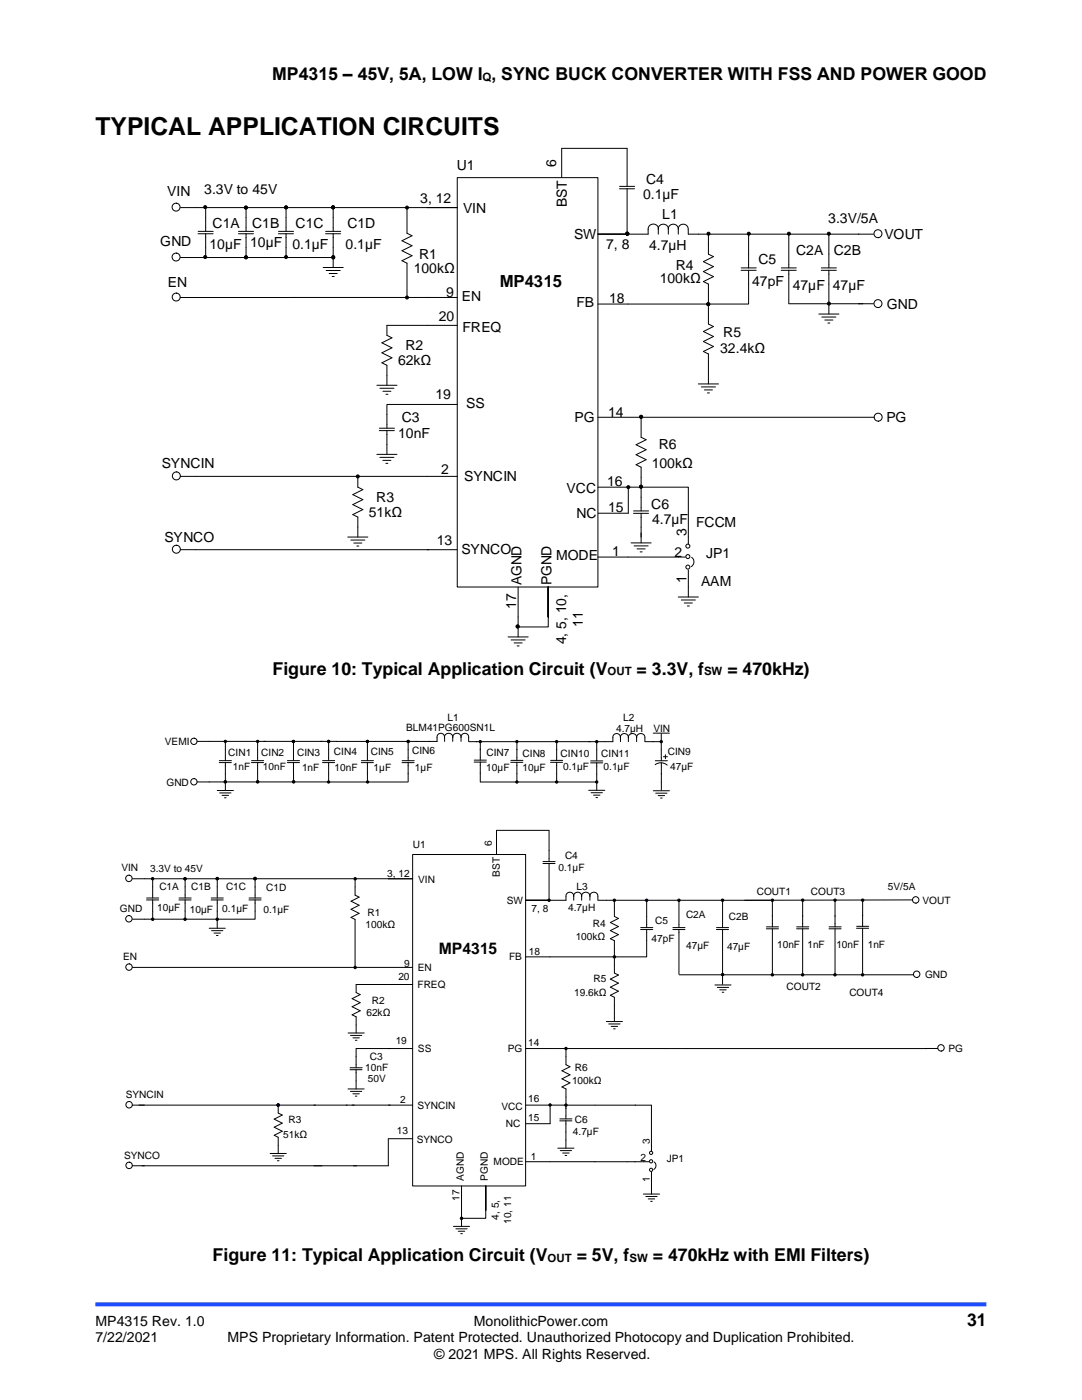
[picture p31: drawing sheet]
<svg xmlns="http://www.w3.org/2000/svg" width="216mm" height="279mm" viewBox="0 0 216 279" stroke-linecap="round" stroke-linejoin="round" font-family="sans-serif">
<defs><g id="words">
<text font-size="4.9" x="19" y="27">TYPICAL APPLICATION CIRCUITS</text>
<g font-size="3.5">
<text x="54.3" y="16">MP4315 – 45V, 5A, LOW I , SYNC BUCK CONVERTER WITH FSS AND POWER GOOD</text>
<text x="54.4" y="134.6">Figure 10: Typical Application Circuit (V</text>
<text x="127" y="134.6">= 3.3V, f</text>
<text x="145.1" y="134.6">= 470kHz)</text>
<text x="42.4" y="251.7">Figure 11: Typical Application Circuit (V</text>
<text x="115.1" y="251.7">= 5V, f</text>
<text x="130.3" y="251.7">= 470kHz with EMI Filters)</text>
<text x="193" y="264.5">31</text>
</g>
<text font-size="3.3" x="99.7" y="57.3">MP4315</text>
<text font-size="3.1" x="87.6" y="190.5">MP4315</text>
<g font-size="2.8">
<text x="91.1" y="34">U1</text>
<text x="111" y="33.4" transform="rotate(-90 111 33.4)">6</text>
<text x="33.4" y="39.2">VIN</text>
<text x="40.8" y="38.8">3.3V to 45V</text>
<text x="83.9" y="40.4">3, 12</text>
<text x="113.1" y="41.4" transform="rotate(-90 113.1 41.4)">BST</text>
<text x="128.3" y="39.7">0.1µF</text>
<text x="128.9" y="36.6">C4</text>
<text x="42.4" y="45.5">C1A</text>
<text x="50.3" y="45.5">C1B</text>
<text x="59" y="45.4">C1C</text>
<text x="69.3" y="45.5">C1D</text>
<text x="92.4" y="42.5">VIN</text>
<text x="114.6" y="47.7">SW</text>
<text x="132.1" y="43.7">L1</text>
<text x="165.3" y="44.5">3.3V/5A</text>
<text x="176.5" y="47.7">VOUT</text>
<text x="32" y="49.1">GND</text>
<text x="41.8" y="49.7">10µF 10µF</text>
<text x="58.4" y="49.7">0.1µF</text>
<text x="69" y="49.7">0.1µF</text>
<text x="83.6" y="51.7">R1</text>
<text x="121" y="49.7">7, 8</text>
<text x="129.5" y="49.9">4.7µH</text>
<text x="134.8" y="53.8">R4</text>
<text x="151.3" y="52.7">C5</text>
<text x="158.9" y="50.8">C2A</text>
<text x="166.4" y="50.8">C2B</text>
<text x="33.5" y="57.3">EN</text>
<text x="82.6" y="54.5">100k</text>
<text x="89" y="59.2">9</text>
<text x="131.7" y="56.6">100k</text>
<text x="150.1" y="57">47pF</text>
<text x="158.2" y="57.9">47µF</text>
<text x="166.2" y="58">47µF</text>
<text x="87.5" y="64.1">20</text>
<text x="92.2" y="60.1">EN</text>
<text x="115" y="61.3">FB</text>
<text x="121.6" y="60.4">18</text>
<text x="177" y="61.7">GND</text>
<text x="80.9" y="69.8">R2</text>
<text x="92.3" y="66.3">FREQ</text>
<text x="143.7" y="70.5">32.4k</text>
<text x="144.3" y="67.3">R5</text>
<text x="79.4" y="72.8">62k</text>
<text x="86.9" y="79.7">19</text>
<text x="93" y="81.5">SS</text>
<text x="121.4" y="83.1">14</text>
<text x="79.5" y="87.5">10nF</text>
<text x="80.2" y="84.2">C3</text>
<text x="114.7" y="84.3">PG</text>
<text x="131.5" y="89.7">R6</text>
<text x="176.9" y="84.3">PG</text>
<text x="32.3" y="93.3">SYNCIN</text>
<text x="88" y="94.7">2</text>
<text x="92.6" y="96">SYNCIN</text>
<text x="130.1" y="93.3">100k</text>
<text x="75.1" y="100.1">R3</text>
<text x="113" y="98.4">VCC</text>
<text x="121.2" y="97">16</text>
<text x="129.9" y="101.7">C6</text>
<text x="73.6" y="103.1">51k</text>
<text x="115.1" y="103.3">NC</text>
<text x="121.3" y="102.1">15</text>
<text x="130.1" y="104.5">4.7µF</text>
<text x="137" y="107" transform="rotate(-90 137 107)">3</text>
<text x="138.9" y="105.2">FCCM</text>
<text x="32.8" y="108.2">SYNCO</text>
<text x="87.1" y="108.7">13</text>
<text x="92.1" y="110.5">SYNCO</text>
<text x="111" y="111.8">MODE</text>
<text x="122.1" y="110.9">1</text>
<text x="134.6" y="111.1">2</text>
<text x="140.9" y="111.4">JP1</text>
<text x="104" y="116.8" transform="rotate(-90 104 116.8)">AGND</text>
<text x="110" y="116.8" transform="rotate(-90 110 116.8)">PGND</text>
<text x="137" y="116.3" transform="rotate(-90 137 116.3)">1</text>
<text x="139.9" y="117">AAM</text>
<text x="103" y="121.5" transform="rotate(-90 103 121.5)">17</text>
<text x="116.3" y="125.1" transform="rotate(-90 116.3 125.1)">11</text>
<text x="112.9" y="128.6" transform="rotate(-90 112.9 128.6)">4, 5, 10,</text>
<text x="19" y="264.5">MP4315 Rev. 1.0</text>
<text x="19" y="267.9">7/22/2021</text>
<text x="45.4" y="267.9">MPS Proprietary Information. Patent Protected. Unauthorized Photocopy and Duplication Prohibited.</text>
<text x="94.6" y="264.5">MonolithicPower.com</text>
<text x="86.6" y="271.2">© 2021 MPS. All Rights Reserved.</text>
</g>
<g font-size="2.3">
<text x="96.3" y="16.2">Q</text>
<text x="121.2" y="134.8">OUT</text>
<text x="140.5" y="134.8">SW</text>
<text x="109.3" y="251.9">OUT</text>
<text x="125.6" y="251.9">SW</text>
</g>
<g font-size="2">
<text x="89.3" y="143.8">L1</text>
<text x="124.3" y="143.9">L2</text>
<text x="32.9" y="148.7">VEMI</text>
<text x="81.1" y="145.9">BLM41PG600SN1L</text>
<text x="122.9" y="146">4.7µH</text>
<text x="130.4" y="146">VIN</text>
<text x="45.6" y="150.8">CIN1</text>
<text x="46.5" y="153.6">1nF</text>
<text x="52.1" y="150.8">CIN2</text>
<text x="52.5" y="153.6">10nF</text>
<text x="59.3" y="150.8">CIN3</text>
<text x="60.3" y="153.8">1nF</text>
<text x="66.6" y="150.7">CIN4</text>
<text x="66.8" y="153.8">10nF</text>
<text x="74" y="150.7">CIN5</text>
<text x="74.5" y="153.8">1µF</text>
<text x="82.3" y="150.5">CIN6</text>
<text x="82.8" y="153.8">1µF</text>
<text x="97" y="153.8">10µF</text>
<text x="97.1" y="151">CIN7</text>
<text x="104.3" y="153.9">10µF</text>
<text x="104.3" y="151.1">CIN8</text>
<text x="111.9" y="151.1">CIN10</text>
<text x="112.4" y="153.7">0.1µF</text>
<text x="120" y="151.1">CIN11</text>
<text x="120.4" y="153.7">0.1µF</text>
<text x="133.3" y="150.7">CIN9</text>
<text x="133.7" y="153.7">47µF</text>
<text x="33.2" y="156.9">GND</text>
<text x="24.2" y="173.9">VIN</text>
<text x="82.4" y="169.3">U1</text>
<text x="98.1" y="168.8" transform="rotate(-90 98.1 168.8)">6</text>
<text x="111.5" y="173.9">0.1µF</text>
<text x="112.7" y="171.4">C4</text>
<text x="29.9" y="174">3.3V to 45V</text>
<text x="31.8" y="177.6">C1A</text>
<text x="38.1" y="177.6">C1B</text>
<text x="45.1" y="177.7">C1C</text>
<text x="53.1" y="177.8">C1D</text>
<text x="77.3" y="175">3, 12</text>
<text x="83.4" y="176.2">VIN</text>
<text x="99.7" y="175" transform="rotate(-90 99.7 175)">BST</text>
<text x="115" y="177.6">L3</text>
<text x="151" y="178.6">COUT1</text>
<text x="161.8" y="178.6">COUT3</text>
<text x="177.2" y="177.6">5V/5A</text>
<text x="23.9" y="181.9">GND</text>
<text x="31.4" y="181.9">10µF</text>
<text x="37.9" y="182.1">10µF</text>
<text x="44.4" y="182">0.1µF</text>
<text x="52.6" y="182.1">0.1µF</text>
<text x="72.9" y="185.2">100k</text>
<text x="73.3" y="182.8">R1</text>
<text x="101.1" y="180.4">SW</text>
<text x="106.1" y="182">7, 8</text>
<text x="113.4" y="181.9">4.7µH</text>
<text x="118.3" y="184.9">R4</text>
<text x="130.8" y="184.4">C5</text>
<text x="136.9" y="183.3">C2A</text>
<text x="145.4" y="183.6">C2B</text>
<text x="184.1" y="180.4">VOUT</text>
<text x="24.6" y="191.6">EN</text>
<text x="101.6" y="191.6">FB</text>
<text x="105.5" y="190.5">18</text>
<text x="114.9" y="187.7">100k</text>
<text x="130" y="188">47pF</text>
<text x="136.9" y="189.5">47µF</text>
<text x="145.1" y="189.5">47µF</text>
<text x="155.1" y="189.2">10nF</text>
<text x="161.1" y="189.2">1nF</text>
<text x="166.9" y="189.2">10nF</text>
<text x="173.2" y="189.2">1nF</text>
<text x="79.5" y="195.6">20</text>
<text x="80.7" y="192.9">9</text>
<text x="83.3" y="197.2">FREQ</text>
<text x="83.4" y="193.8">EN</text>
<text x="118.4" y="195.9">R5</text>
<text x="157" y="197.7">COUT2</text>
<text x="184.6" y="195.2">GND</text>
<text x="73.1" y="202.8">62k</text>
<text x="74.2" y="200.4">R2</text>
<text x="114.6" y="198.7">19.6k</text>
<text x="169.5" y="198.7">COUT4</text>
<text x="79" y="208.4">19</text>
<text x="83.4" y="209.9">SS</text>
<text x="105.4" y="208.8">14</text>
<text x="189.3" y="210">PG</text>
<text x="72.9" y="213.7">10nF</text>
<text x="73.4" y="215.9">50V</text>
<text x="73.8" y="211.6">C3</text>
<text x="101.3" y="210">PG</text>
<text x="114.7" y="213.7">R6</text>
<text x="25.1" y="219.1">SYNCIN</text>
<text x="79.8" y="220.2">2</text>
<text x="83.3" y="221.3">SYNCIN</text>
<text x="100.1" y="221.4">VCC</text>
<text x="105.4" y="220">16</text>
<text x="114.1" y="216.4">100k</text>
<text x="56.5" y="227.1">51k</text>
<text x="57.6" y="224.2">R3</text>
<text x="79.2" y="226.4">13</text>
<text x="101" y="225">NC</text>
<text x="105.4" y="223.7">15</text>
<text x="114.3" y="226.6">4.7µF</text>
<text x="114.7" y="224.1">C6</text>
<text x="24.8" y="231.4">SYNCO</text>
<text x="83.2" y="228">SYNCO</text>
<text x="98.5" y="232.6">MODE</text>
<text x="105.9" y="231.4">1</text>
<text x="127.8" y="231.7">2</text>
<text x="129.6" y="228.4" transform="rotate(-90 129.6 228.4)">3</text>
<text x="133" y="231.9">JP1</text>
<text x="91.7" y="239.7" transform="rotate(-90 91.7 239.7)">17</text>
<text x="92.5" y="235.7" transform="rotate(-90 92.5 235.7)">AGND</text>
<text x="97.3" y="235.7" transform="rotate(-90 97.3 235.7)">PGND</text>
<text x="129.6" y="236" transform="rotate(-90 129.6 236)">1</text>
<text x="99.6" y="243.4" transform="rotate(-90 99.6 243.4)">4, 5,</text>
<text x="102" y="244.2" transform="rotate(-90 102 244.2)">10, 11</text>
</g>
</g></defs>
<path d="M19 260.3h177.8" fill="none" stroke="#1c4eff" stroke-width=".8" stroke-linecap="butt"/>
<g fill="none" stroke="#000" stroke-width=".2">
<path d="M91.2 35.5h28.1v81.7h-28.1zM112.1 35.4v-5.8h13v7.6M123.6 37.7h3M123.6 37.2h3M125.1 37.7v8.8M35.2 58.5a.79 .79 0 0 0-.8 1 .79 .79 0 0 0 1.3 .4 .79 .79 0 0 0-.2-1.3l-.2-.1M36 41.4h13.1M36 51.4h13.1M39.5 46.7h3M39.5 46.2h3M41 41.4v4.8M41 46.7v4.7"/>
<path d="M47.6 46.7h3M47.6 46.2h3M49.1 46.7v4.7h17.4v-4.7M55.6 46.7h3M55.6 46.2h3M57.1 41.4h-8v4.8M57.1 46.7v4.7M64.5 53.4h4M65 46.7h3M65 46.2h3M65.1 54h2.8M65.7 54.6h1.6"/>
<path d="M66.3 55.2h.4M66.5 41.4h-9.4v4.8M66.5 51.4v2M81.2 41.7v4.9l1 .4-2 1 2 1-2 1 2 1-2 1 1 .5v6.9M91.2 41.4h-24.7v4.8M91.2 59.4h-55.2M131.4 45.7a1.02 1.02 0 0 0-1-1 1.02 1.02 0 0 0-1.1 1.1v.9h-10M133.4 45.7v1M133.4 45.7a1.01 1.01 0 0 0-1.1-1 1.01 1.01 0 0 0-1 1l.1 1M135.3 45.7a.99 .99 0 0 0-1-1 .99 .99 0 0 0-.9 1M135.3 45.7v1M135.4 45.7a.98 .98 0 0 1 .9-1 .98 .98 0 0 1 1 1v1h4.1v4l1 .5-2 1 2 1-2 1 2 1-2 1 1 .5v4h8v-6.8"/>
<path d="M141.4 46.7h8v6.7M147.9 53.9h3M147.9 53.5h3M149.4 46.7h24.9M155.9 53.9h3M155.9 53.5h3M157.4 46.8v6.7M157.4 54v6.5M163.9 53.9h3M163.9 53.5h3M165.4 46.7v6.8M165.4 54v8.7"/>
<path d="M175.3 47.4a.79 .79 0 0 0 .6-1.1 .79 .79 0 0 0-1.3-.2 .79 .79 0 0 0 .4 1.3h.3M75.2 76.9h4M75.8 77.5h2.8M76.4 78.1h1.6M77 78.7h.4M91.2 64.9h-14v2l1 .5-2 1 2 1-2 1 2 1-2 1 1 .5v4M119.3 60.7h22.1v4l1 .5-2 1 2 1-2 1 2 1-2 .9 1 .5v6M139.4 76.6h4M140 77.2h2.8M140.6 77.8h1.6M141.2 78.4h.4M157.4 60.6h16.9"/>
<path d="M163.4 62.7h4M164 63.3h2.8M164.6 63.9h1.6M165.2 64.5h.4M175.3 61.4a.79 .79 0 0 1-.9-1 .79 .79 0 0 1 1.3-.4 .79 .79 0 0 1-.1 1.3l-.3 .1M36 95.1h55.2M71.4 95.2v2l1 .5-2 1 2 1-2 1 2 1-2 1 1 .5v4M75.2 90.7h4M75.7 85.9h3M75.7 85.5h3M75.8 91.3h2.8M76.4 91.9h1.6"/>
<path d="M77 92.5h.4M77.2 86v4.7M91.2 80.7h-14v4.8M119.3 83.3h55.2M119.3 97.2h6M125.4 97.3v5.1h-6M127.9 83.1v4.2l1 .5-2 1 2 1-2 .9 2 1-2 1 1 .5v2M127.9 99.2v2.8M127.9 95.2v2h-2.5M127.9 99.2v-2h9.4v11.4M36 109.7h55.2M69.4 107.2h4"/>
<path d="M70 107.8h2.8M70.6 108.4h1.6M71.2 109h.4M103.4 117.2v7.9h6v-7.9M119.3 111.2h17.4M125.9 108.3h4M126.4 102.4h3M126.4 102h3M126.5 108.9h2.8M127.1 109.5h1.6M127.7 110.1h.4M127.9 102.5v5.8"/>
<path d="M135.3 119.1h4.1M135.9 119.7h2.9M137.3 113.8v5.3M138 111.2a1.1 1.1 0 0 1-.1 1.9M101.4 127.1h4M102 127.7h2.8M102.6 128.3h1.6M103.2 128.9h.4M103.4 125.1v2M136.5 120.3h1.7M137.1 120.9h.4M26.4 175.4h10.5"/>
<path d="M29.2 179.6h2.5M29.3 179.2h2.4M30.5 175.4v3.8M30.5 179.6v3.8M35.7 179.6h2.4M35.7 179.2h2.4M36.9 177v2.2M36.9 179.6v2.2M42.1 179.6h2.4M42.1 179.2h2.5M43.3 175.4h-6.4v1.6M43.3 179.6v3.8"/>
<path d="M49.7 179.6h2.4M49.7 179.2h2.4M50.9 175.4h-7.6v3.8M50.9 177v2.2M50.9 179.6v3.8h-14v-1.6M70.9 177v1.6l.8 .4-1.7 .9 1.7 .8-1.7 .8 1.7 .8-1.7 .8 .8 .4 .1 9.6M77.5 175.4h4.8M82.3 170.5h22.6v66.2h-22.6zM99.1 165.7v4.8M108.3 172.3h2.4M108.4 171.9h2.4M109.6 169.7v2.2"/>
<path d="M109.6 172.4v7M112.9 178.9v.8h-8M114.5 178.8a.77 .77 0 0 0-.8-.7 .77 .77 0 0 0-.8 .8M116.1 178.9v.8M117.7 178.9v.8M119.3 178.8a.79 .79 0 0 0-.8-.7 .79 .79 0 0 0-.8 .7 .83 .83 0 0 0-.8-.7 .83 .83 0 0 0-.8 .7 .79 .79 0 0 0-.8-.7 .79 .79 0 0 0-.8 .8v.8M119.3 178.9v.8M119.4 179.7h3.2v3.2l.8 .4-1.6 .8 1.6 .8-1.6 .8 1.6 .8-1.6 .8 .8 .4v1.6M122.6 179.7h6.4v5.4M135.5 179.8v5.3M26.4 193.1h55.9M26.4 183.4h10.5"/>
<path d="M41.7 185.3h3.3M42.2 185.7h2.3M42.7 186.2h1.3M43.2 186.7h.3M43.3 183.6v1.7M82.3 196.5h-11.2v1.6l.8 .4-1.6 .8 1.6 .8-1.6 .8 1.6 .8-1.6 .8 .8 .4v3.3M104.9 191h4.8M122.6 192.6v1.6l.8 .4-1.6 .8 1.6 .8-1.6 .8 1.6 .8-1.6 .8 .8 .4v1.6M127.8 185.5h2.4M127.8 185.1h2.5M129 185.5v2.2M134.3 185.5h2.4"/>
<path d="M134.3 185.1h2.4M135.5 185.5v8.9M143 185.5h2.4M143 185.1h2.4M144.2 182.9v2.2M144.2 185.5v2.2M69.4 217.3h3.3M69.5 206.2h3.2M69.8 213.5h2.4M69.8 213.1h2.5M69.9 217.8h2.3M69.9 206.6h2.3"/>
<path d="M70.4 218.3h1.3M70.4 207.1h1.3M70.9 218.8h.3M70.9 207.6h.3M71.1 210.9v2.2M71.1 213.5v3.8M77.5 209.3h4.8M104.9 209.3h4.8M112.9 210.9v1.6l.8 .4-1.6 .8 1.6 .8-1.6 .8 1.6 .8-1.6 .8 .8 .4v1.6M121 203.9h3.2M121.5 204.4h2.2M121.9 204.8h1.3"/>
<path d="M122.4 205.3h.4M122.6 202.3v1.6M77.5 220.6h4.8M77.5 227.3h4.8M92.1 236.7v6.4h4.8v-6.4M104.9 220.6h4.8M104.9 231.8h4.8M111.7 223.7h2.4M111.7 223.3h2.4M112.9 223.7v2.2M112.9 221.1v2.2M90.5 244.8h3.2"/>
<path d="M91 245.2h2.2M91.4 245.7h1.3M91.9 246.2h.4M92.1 243.1v1.7"/>
<circle cx="35.1" cy="41.3" r=".79"/>
<circle cx="35.1" cy="51.3" r=".79"/>
<circle cx="40.9" cy="41.3" r=".3"/>
<circle cx="40.9" cy="51.3" r=".3"/>
<circle cx="49.1" cy="41.4" r=".3"/>
<circle cx="49.1" cy="51.3" r=".3"/>
<circle cx="57.1" cy="41.4" r=".3"/>
<circle cx="57.1" cy="51.3" r=".3"/>
<circle cx="66.5" cy="41.4" r=".3"/>
<circle cx="66.5" cy="51.4" r=".3"/>
<circle cx="66.5" cy="51.3" r=".3"/>
<circle cx="81.2" cy="41.4" r=".3"/>
<circle cx="81.2" cy="59.4" r=".3"/>
<circle cx="125.2" cy="46.6" r=".3"/>
<circle cx="141.4" cy="46.6" r=".3"/>
<circle cx="149.4" cy="46.6" r=".3"/>
<circle cx="157.4" cy="46.6" r=".3"/>
<circle cx="165.4" cy="46.6" r=".3"/>
<circle cx="141.3" cy="60.7" r=".3"/>
<circle cx="165.4" cy="60.6" r=".3"/>
<circle cx="35.2" cy="95" r=".8"/>
<circle cx="71.4" cy="95.1" r=".3"/>
<circle cx="125.4" cy="97.2" r=".3"/>
<circle cx="127.9" cy="97.1" r=".3"/>
<circle cx="127.9" cy="83.2" r=".3"/>
<circle cx="175.2" cy="83.3" r=".79"/>
<circle cx="35.2" cy="109.6" r=".8"/>
<circle cx="137.3" cy="109" r=".4"/>
<circle cx="137.3" cy="111.1" r=".4"/>
<circle cx="137.3" cy="113.2" r=".4"/>
<circle cx="103.3" cy="125" r=".3"/>
<circle cx="25.7" cy="175.3" r=".64"/>
<circle cx="30.5" cy="175.4" r=".24"/>
<circle cx="36.9" cy="175.4" r=".24"/>
<circle cx="43.3" cy="175.3" r=".24"/>
<circle cx="50.9" cy="175.3" r=".24"/>
<circle cx="109.6" cy="179.7" r=".24"/>
<circle cx="122.6" cy="179.7" r=".24"/>
<circle cx="182.7" cy="179.6" r=".64"/>
<circle cx="25.7" cy="183.4" r=".64"/>
<circle cx="36.9" cy="183.5" r=".24"/>
<circle cx="43.3" cy="183.5" r=".24"/>
<circle cx="70.9" cy="193.1" r=".24"/>
<circle cx="182.9" cy="194.4" r=".64"/>
<circle cx="92.1" cy="243.1" r=".24"/>
</g>
<g fill="#000">
<circle cx="40.9" cy="41.3" r=".3"/>
<circle cx="40.9" cy="51.3" r=".3"/>
<circle cx="49.1" cy="41.4" r=".3"/>
<circle cx="49.1" cy="51.3" r=".3"/>
<circle cx="57.1" cy="41.4" r=".3"/>
<circle cx="57.1" cy="51.3" r=".3"/>
<circle cx="66.5" cy="41.4" r=".3"/>
<circle cx="66.5" cy="51.4" r=".3"/>
<circle cx="66.5" cy="51.3" r=".3"/>
<circle cx="81.2" cy="41.4" r=".3"/>
<circle cx="81.2" cy="59.4" r=".3"/>
<circle cx="125.2" cy="46.6" r=".3"/>
<circle cx="141.4" cy="46.6" r=".3"/>
<circle cx="149.4" cy="46.6" r=".3"/>
<circle cx="157.4" cy="46.6" r=".3"/>
<circle cx="165.4" cy="46.6" r=".3"/>
<circle cx="141.3" cy="60.7" r=".3"/>
<circle cx="165.4" cy="60.6" r=".3"/>
<circle cx="71.4" cy="95.1" r=".3"/>
<circle cx="125.4" cy="97.2" r=".3"/>
<circle cx="127.9" cy="97.1" r=".3"/>
<circle cx="127.9" cy="83.2" r=".3"/>
<circle cx="103.3" cy="125" r=".3"/>
<circle cx="30.5" cy="175.4" r=".24"/>
<circle cx="36.9" cy="175.4" r=".24"/>
<circle cx="43.3" cy="175.3" r=".24"/>
<circle cx="50.9" cy="175.3" r=".24"/>
<circle cx="109.6" cy="179.7" r=".24"/>
<circle cx="122.6" cy="179.7" r=".24"/>
<circle cx="36.9" cy="183.5" r=".24"/>
<circle cx="43.3" cy="183.5" r=".24"/>
<circle cx="70.9" cy="193.1" r=".24"/>
<circle cx="92.1" cy="243.1" r=".24"/>
</g>
<circle cx="129" cy="179.7" r=".24" fill="#000080"/>
<g fill="none" stroke="#000" stroke-width=".2">
<path d="M129 187.7v3.3h-6.4v-1.7"/>
<circle cx="129" cy="179.7" r=".24"/>
</g>
<circle cx="122.6" cy="191" r=".24" fill="#000080"/>
<g fill="none" stroke="#000" stroke-width=".2">
<path d="M38.8 147.3a.63 .63 0 0 0-.7 .8 .63 .63 0 0 0 1 .4 .63 .63 0 0 0-.1-1.1l-.2-.1M38.8 155.4a.63 .63 0 0 0-.7 .8 .63 .63 0 0 0 1 .3 .63 .63 0 0 0-.1-1l-.2-.1M39.3 148h47.9M39.3 156.1h2.4M43.4 157.8h3.2M43.7 152.2h2.5M43.8 151.8h2.4M43.8 158.2h2.3M44.3 158.7h1.3M44.8 159.2h.3M45 148v3.8M45 152.2v5.4"/>
<path d="M50.2 152.2h2.4M50.2 151.8h2.4M51.4 148v3.8M51.4 152.2v3.8M57.3 152.2h2.5M57.4 151.8h2.4M58.6 148v3.8M58.6 152.2v3.8M64.3 152.2h2.5M64.4 151.8h2.4M65.3 156.1h16.1M65.6 148v3.8"/>
<path d="M65.6 152.2v3.9h-23.9M72.1 152.2h2.4M72.1 151.8h2.4M73.3 148v3.8M73.3 152.2v3.8M80.2 152.2h2.4M80.2 151.8h2.5M81.4 148v3.8M81.4 152.2v3.8M88.7 147.1a.74 .74 0 0 0-.8-.8 .74 .74 0 0 0-.7 .9v.8M88.7 147.2v.8M90.3 147.2v.8"/>
<path d="M90.3 147.1a.82 .82 0 0 0-.8-.8 .82 .82 0 0 0-.8 .9M92 147.1a.82 .82 0 0 0-.8-.8 .82 .82 0 0 0-.8 .9M92 147.2v.8M92 147.2a.76 .76 0 0 1 .8-.9 .76 .76 0 0 1 .7 .8v.9M94.6 152.1h2.4M94.6 151.7h2.4M95.8 152.1v4M95.8 148v3.7M95.9 156.1h23.1M101.9 152.1h2.4M101.9 151.8h2.4M103.1 152.2v3.8"/>
<path d="M103.1 148v3.8M109.8 152.1h2.5M109.9 151.8h2.4M111.1 152.2v3.8M111.1 148v3.8M117.5 157.7h3.2M117.8 152.2h2.5M117.9 151.9h2.4M117.9 158.2h2.3M118.4 158.7h1.3M118.9 159.2h.3M119.1 148v3.8"/>
<path d="M119.1 152.3v5.4M122.3 147.2v.8h-28.7M123.8 147.2a.75 .75 0 0 0-.8-.8 .75 .75 0 0 0-.7 .8M123.8 147.2a.79 .79 0 0 1 .8-.8 .79 .79 0 0 1 .8 .8v.8M123.8 147.2v.8M125.4 147.2a.82 .82 0 0 1 .8-.8 .82 .82 0 0 1 .8 .8v.8M127 147.2a.82 .82 0 0 1 .8-.8 .82 .82 0 0 1 .9 .8v.8M128.7 148h1.6M130.3 148h1.6l.1 3.8M130.3 146.3h3.3M130.4 157.8h3.2M130.7 152.6a1.91 1.91 0 0 1 2.4 .1"/>
<path d="M130.8 151.8h2.4M130.8 158.3h2.3M131.3 158.8h1.3M131.8 159.3h.3M131.9 146.4v1.6M132 152.2v5.5M132.4 151h.8M132.8 150.6v.8M70.9 175.4v1.6M99.1 165.7h10.4M129 179.7h24.7M144.2 179.7v3.2"/>
<path d="M25.8 192.4a.64 .64 0 0 0-.7 .8 .64 .64 0 0 0 1 .3 .64 .64 0 0 0 0-1.1h-.3M109.7 191h12.9v1.6M142.7 196.6h3.2M143.1 197.1h2.3M143.6 197.5h1.3M144.1 198h.3M144.2 194.8v1.7M144.2 187.7v7.1M71.1 209.3h6.8M71.1 209.3v1.6M109.7 209.3h3.2v1.6M112.9 218.9v1.7h-3.2"/>
<path d="M122.6 200.6v1.7M187.1 209.2l-74.2 .1M53.9 230.2h3.2M54.4 230.7h2.2M54.9 231.2h1.3M55.4 231.7h.3M55.5 220.5v1.6l.8 .4-1.6 .8 1.6 .9-1.6 .8 1.6 .8-1.6 .8 .8 .4v3.2M77.5 227.3v5.4h-51.1M77.9 220.6h-51.5M109.7 231.8h19.8M111.3 229.1h3.2M111.8 229.6h2.2"/>
<path d="M112.3 230.1h1.3M112.8 230.6h.3M112.9 225.9v3.2M112.9 220.6v.7M128.4 238.3h3.2M128.9 238.8h2.2M129.3 239.3h1.3M129.8 239.8h.4M130 228.6v1.1M130 233.9v4.4M130.5 231.9a.89 .89 0 0 1 0 1.5"/>
<circle cx="45" cy="156" r=".23"/>
<circle cx="45" cy="148" r=".23"/>
<circle cx="51.4" cy="148" r=".23"/>
<circle cx="51.4" cy="156" r=".23"/>
<circle cx="58.5" cy="148" r=".23"/>
<circle cx="58.6" cy="156" r=".23"/>
<circle cx="65.6" cy="156.1" r=".23"/>
<circle cx="65.6" cy="148" r=".23"/>
<circle cx="73.3" cy="148" r=".23"/>
<circle cx="73.4" cy="156.1" r=".23"/>
<circle cx="81.4" cy="148" r=".23"/>
<circle cx="95.8" cy="148" r=".23"/>
<circle cx="103.1" cy="148" r=".23"/>
<circle cx="103.1" cy="156.1" r=".23"/>
<circle cx="111.1" cy="148" r=".23"/>
<circle cx="111.1" cy="156.1" r=".23"/>
<circle cx="119.1" cy="148" r=".23"/>
<circle cx="119.1" cy="156.1" r=".23"/>
<circle cx="132" cy="148" r=".23"/>
<circle cx="70.9" cy="175.4" r=".24"/>
<circle cx="135.5" cy="179.7" r=".24"/>
<circle cx="144.2" cy="179.7" r=".24"/>
<circle cx="122.6" cy="191" r=".24"/>
<circle cx="144.2" cy="194.5" r=".24"/>
<circle cx="112.9" cy="209.3" r=".24"/>
<circle cx="187.8" cy="209.1" r=".64"/>
<circle cx="25.8" cy="220.5" r=".64"/>
<circle cx="25.8" cy="232.6" r=".64"/>
<circle cx="112.9" cy="220.6" r=".24"/>
<circle cx="129.9" cy="230.1" r=".32"/>
<circle cx="129.9" cy="231.8" r=".32"/>
<circle cx="129.9" cy="233.5" r=".32"/>
</g>
<g fill="#000">
<circle cx="45" cy="156" r=".23"/>
<circle cx="45" cy="148" r=".23"/>
<circle cx="51.4" cy="148" r=".23"/>
<circle cx="51.4" cy="156" r=".23"/>
<circle cx="58.5" cy="148" r=".23"/>
<circle cx="58.6" cy="156" r=".23"/>
<circle cx="65.6" cy="156.1" r=".23"/>
<circle cx="65.6" cy="148" r=".23"/>
<circle cx="73.3" cy="148" r=".23"/>
<circle cx="73.4" cy="156.1" r=".23"/>
<circle cx="81.4" cy="148" r=".23"/>
<circle cx="95.8" cy="148" r=".23"/>
<circle cx="103.1" cy="148" r=".23"/>
<circle cx="103.1" cy="156.1" r=".23"/>
<circle cx="111.1" cy="148" r=".23"/>
<circle cx="111.1" cy="156.1" r=".23"/>
<circle cx="119.1" cy="148" r=".23"/>
<circle cx="119.1" cy="156.1" r=".23"/>
<circle cx="132" cy="148" r=".23"/>
<circle cx="70.9" cy="175.4" r=".24"/>
<circle cx="135.5" cy="179.7" r=".24"/>
<circle cx="144.2" cy="179.7" r=".24"/>
<circle cx="144.2" cy="194.5" r=".24"/>
<circle cx="112.9" cy="209.3" r=".24"/>
<circle cx="112.9" cy="220.6" r=".24"/>
</g>
<circle cx="55.5" cy="220.5" r=".24" fill="#000080"/>
<circle cx="55.5" cy="220.5" r=".24" fill="none" stroke="#000" stroke-width=".2"/>
<circle cx="55.5" cy="220.5" r=".24" fill="#000080"/>
<circle cx="55.5" cy="220.5" r=".24" fill="none" stroke="#000" stroke-width=".2"/>
<circle cx="55.5" cy="220.5" r=".24" fill="#000080"/>
<g fill="none" stroke="#000" stroke-width=".2">
<path d="M50.9 175.4v1.6M51 175.4h26.5M109.6 165.7v4M154.1 179.6v3.2M160.2 179.7v5.3M166.6 179.7v5.3M172.1 179.6v3.2M182.1 179.6l-33.5 .1M135.5 194.5h46.7M152.9 185.4h2.4M152.9 185h2.4M154.1 182.7v2.3"/>
<path d="M154.1 185.4v9M159 185.4h2.4M159 185h2.4M160.2 185.4v9M165.4 185.4h2.4M165.4 185h2.4M166.6 185.4v9M170.9 185.3h2.4M170.9 184.9h2.4M172.1 182.6v2.3M172.1 185.3v9.4M104.9 224.3h4.9"/>
<path d="M109.8 220.6v3.7M113 220.6h12.1M125.2 220.6h4.8M130 220.6v8.1"/>
<circle cx="154.1" cy="179.7" r=".24"/>
<circle cx="160.2" cy="179.7" r=".24"/>
<circle cx="166.6" cy="179.7" r=".24"/>
<circle cx="172.1" cy="179.7" r=".24"/>
<circle cx="30.5" cy="183.5" r=".24"/>
<circle cx="154.1" cy="194.5" r=".24"/>
<circle cx="160.2" cy="194.5" r=".24"/>
<circle cx="166.6" cy="194.5" r=".24"/>
<circle cx="172.1" cy="194.5" r=".24"/>
<circle cx="55.5" cy="220.5" r=".24"/>
<circle cx="109.8" cy="220.5" r=".24"/>
</g>
<g fill="#000">
<circle cx="154.1" cy="179.7" r=".24"/>
<circle cx="160.2" cy="179.7" r=".24"/>
<circle cx="166.6" cy="179.7" r=".24"/>
<circle cx="172.1" cy="179.7" r=".24"/>
<circle cx="30.5" cy="183.5" r=".24"/>
<circle cx="154.1" cy="194.5" r=".24"/>
<circle cx="160.2" cy="194.5" r=".24"/>
<circle cx="166.6" cy="194.5" r=".24"/>
<circle cx="172.1" cy="194.5" r=".24"/>
<circle cx="109.8" cy="220.5" r=".24"/>
</g>
<use href="#words"/>
</svg>
